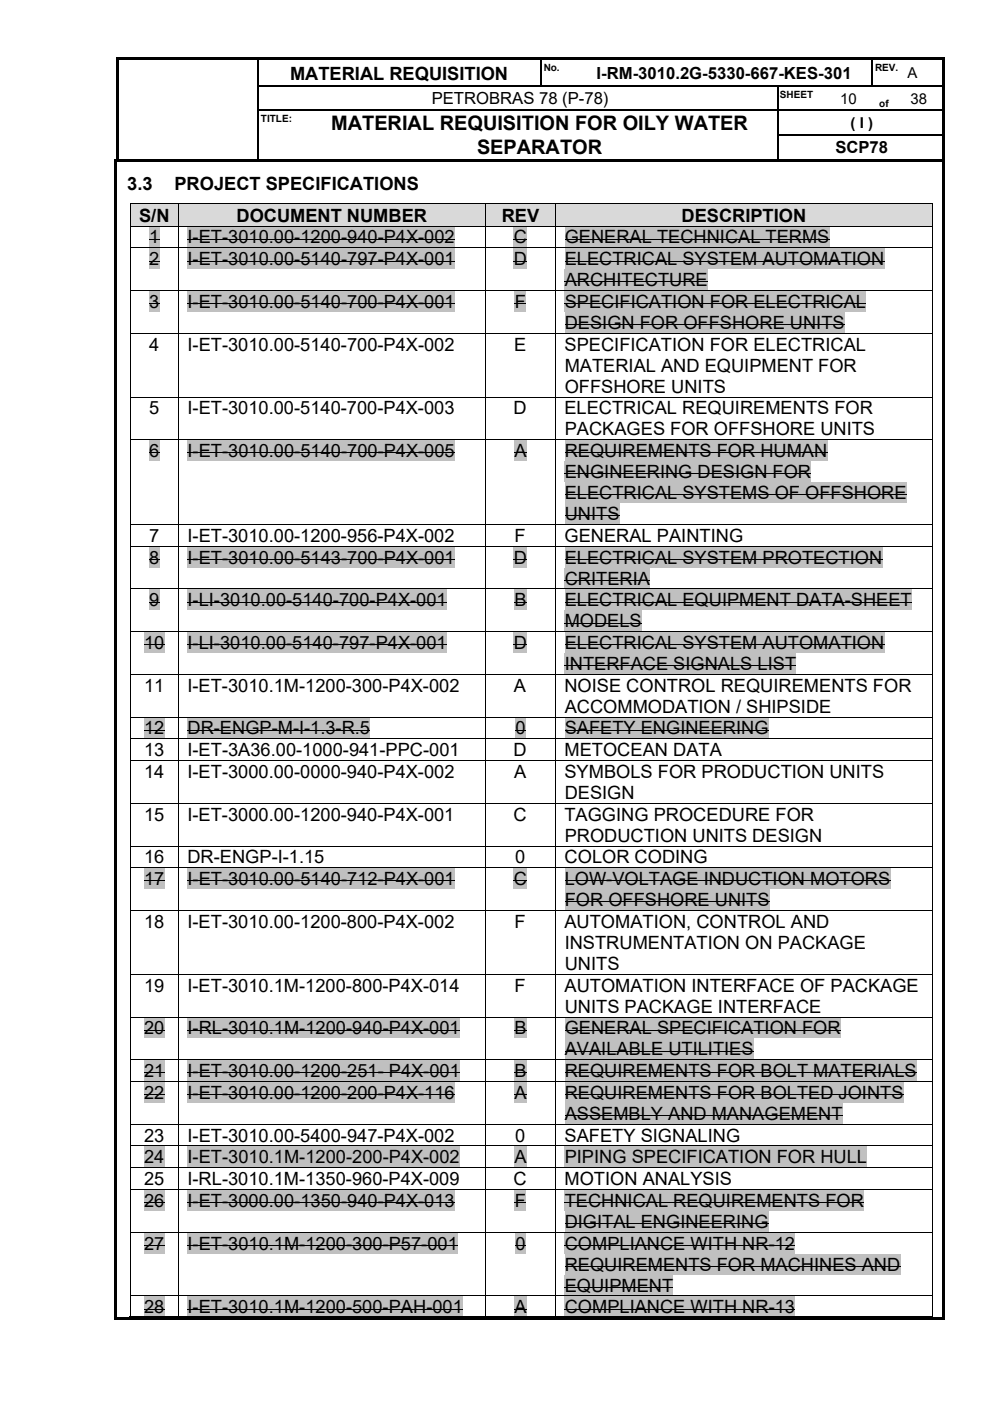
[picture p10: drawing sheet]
<svg xmlns="http://www.w3.org/2000/svg" width="210mm" height="297mm" viewBox="0 0 210 297" stroke-linecap="round" stroke-linejoin="round" font-family="sans-serif">
<defs><g id="words">
<g font-size="4.2">
<text x="70.2" y="27.6">MATERIAL REQUISITION FOR OILY WATER</text>
<text x="101.2" y="32.6">SEPARATOR</text>
</g>
<g font-size="3.9">
<text x="61.5" y="16.9">MATERIAL REQUISITION</text>
<text x="27" y="40.2">3.3</text>
<text x="37" y="40.2">PROJECT SPECIFICATIONS</text>
<text x="29.5" y="47">S/N</text>
<text x="50.2" y="47">DOCUMENT NUMBER</text>
<text x="106.4" y="47">REV</text>
<text x="144.5" y="47">DESCRIPTION</text>
<text x="31.6" y="51.6">1</text>
<text x="39.8" y="51.6">I-ET-3010.00-1200-940-P4X-002</text>
<text x="109" y="51.6">C</text>
<text x="119.8" y="51.6">GENERAL TECHNICAL TERMS</text>
<text x="31.6" y="56.2">2</text>
<text x="39.8" y="56.2">I-ET-3010.00-5140-797-P4X-001</text>
<text x="109" y="56.2">D</text>
<text x="119.8" y="56.2">ELECTRICAL SYSTEM AUTOMATION</text>
<text x="31.6" y="65.3">3</text>
<text x="39.8" y="65.3">I-ET-3010.00-5140-700-P4X-001</text>
<text x="109.2" y="65.3">F</text>
<text x="119.8" y="60.7">ARCHITECTURE</text>
<text x="119.8" y="65.3">SPECIFICATION FOR ELECTRICAL</text>
<text x="119.8" y="69.7">DESIGN FOR OFFSHORE UNITS</text>
<text x="31.6" y="74.4">4</text>
<text x="39.8" y="74.4">I-ET-3010.00-5140-700-P4X-002</text>
<text x="109" y="74.4">E</text>
<text x="119.7" y="74.4">SPECIFICATION FOR ELECTRICAL</text>
<text x="119.8" y="78.8">MATERIAL AND EQUIPMENT FOR</text>
<text x="119.8" y="83.2">OFFSHORE UNITS</text>
<text x="31.6" y="87.9">5</text>
<text x="39.8" y="87.9">I-ET-3010.00-5140-700-P4X-003</text>
<text x="108.9" y="87.9">D</text>
<text x="119.7" y="87.9">ELECTRICAL REQUIREMENTS FOR</text>
<text x="119.8" y="92.3">PACKAGES FOR OFFSHORE UNITS</text>
<text x="31.6" y="96.9">6</text>
<text x="39.8" y="96.9">I-ET-3010.00-5140-700-P4X-005</text>
<text x="109.1" y="96.9">A</text>
<text x="119.8" y="96.9">REQUIREMENTS FOR HUMAN</text>
<text x="119.8" y="101.4">ENGINEERING DESIGN FOR</text>
<text x="119.8" y="105.8">ELECTRICAL SYSTEMS OF OFFSHORE</text>
<text x="119.8" y="110.3">UNITS</text>
<text x="31.6" y="114.9">7</text>
<text x="31.6" y="119.5">8</text>
<text x="39.8" y="114.9">I-ET-3010.00-1200-956-P4X-002</text>
<text x="39.8" y="119.5">I-ET-3010.00-5143-700-P4X-001</text>
<text x="109" y="119.5">D</text>
<text x="109.1" y="114.9">F</text>
<text x="119.7" y="114.9">GENERAL PAINTING</text>
<text x="119.8" y="119.5">ELECTRICAL SYSTEM PROTECTION</text>
<text x="119.8" y="123.9">CRITERIA</text>
<text x="31.6" y="128.5">9</text>
<text x="39.8" y="128.5">I-LI-3010.00-5140-700-P4X-001</text>
<text x="109.1" y="128.5">B</text>
<text x="119.8" y="128.5">ELECTRICAL EQUIPMENT DATA-SHEET</text>
<text x="30.6" y="137.6">10</text>
<text x="39.8" y="137.6">I-LI-3010.00-5140-797-P4X-001</text>
<text x="109" y="137.6">D</text>
<text x="119.8" y="133">MODELS</text>
<text x="119.8" y="137.6">ELECTRICAL SYSTEM AUTOMATION</text>
<text x="119.8" y="142">INTERFACE SIGNALS LIST</text>
<text x="30.6" y="146.7">11</text>
<text x="39.8" y="146.7">I-ET-3010.1M-1200-300-P4X-002</text>
<text x="109" y="146.7">A</text>
<text x="119.7" y="146.7">NOISE CONTROL REQUIREMENTS FOR</text>
<text x="30.6" y="155.7">12</text>
<text x="39.8" y="155.7">DR-ENGP-M-I-1.3-R.5</text>
<text x="109.3" y="155.7">0</text>
<text x="119.8" y="155.7">SAFETY ENGINEERING</text>
<text x="119.8" y="151.1">ACCOMMODATION / SHIPSIDE</text>
<text x="30.6" y="160.3">13</text>
<text x="39.8" y="160.3">I-ET-3A36.00-1000-941-PPC-001</text>
<text x="108.9" y="160.3">D</text>
<text x="119.7" y="160.3">METOCEAN DATA</text>
<text x="30.6" y="165">14</text>
<text x="39.8" y="165">I-ET-3000.00-0000-940-P4X-002</text>
<text x="109" y="165">A</text>
<text x="119.7" y="165">SYMBOLS FOR PRODUCTION UNITS</text>
<text x="119.8" y="169.4">DESIGN</text>
<text x="30.6" y="174">15</text>
<text x="39.8" y="174">I-ET-3000.00-1200-940-P4X-001</text>
<text x="108.9" y="174">C</text>
<text x="119.7" y="174">TAGGING PROCEDURE FOR</text>
<text x="119.8" y="178.5">PRODUCTION UNITS DESIGN</text>
<text x="30.6" y="183.1">16</text>
<text x="39.8" y="183.1">DR-ENGP-I-1.15</text>
<text x="109.3" y="183.1">0</text>
<text x="119.8" y="183.1">COLOR CODING</text>
<text x="30.6" y="187.7">17</text>
<text x="39.8" y="187.7">I-ET-3010.00-5140-712-P4X-001</text>
<text x="109" y="187.7">C</text>
<text x="119.8" y="187.7">LOW-VOLTAGE INDUCTION MOTORS</text>
<text x="30.6" y="196.7">18</text>
<text x="39.8" y="196.7">I-ET-3010.00-1200-800-P4X-002</text>
<text x="109.1" y="196.7">F</text>
<text x="119.7" y="196.7">AUTOMATION, CONTROL AND</text>
<text x="119.8" y="192.1">FOR OFFSHORE UNITS</text>
<text x="119.8" y="201.2">INSTRUMENTATION ON PACKAGE</text>
<text x="119.8" y="205.6">UNITS</text>
<text x="30.6" y="210.2">19</text>
<text x="39.8" y="210.2">I-ET-3010.1M-1200-800-P4X-014</text>
<text x="109.1" y="210.2">F</text>
<text x="119.7" y="210.2">AUTOMATION INTERFACE OF PACKAGE</text>
<text x="119.8" y="214.7">UNITS PACKAGE INTERFACE</text>
<text x="30.6" y="219.3">20</text>
<text x="39.8" y="219.3">I-RL-3010.1M-1200-940-P4X-001</text>
<text x="109.1" y="219.3">B</text>
<text x="119.8" y="219.3">GENERAL SPECIFICATION FOR</text>
<text x="119.8" y="223.8">AVAILABLE UTILITIES</text>
<text x="30.6" y="228.4">21</text>
<text x="30.6" y="233">22</text>
<text x="39.8" y="228.4">I-ET-3010.00-1200-251- P4X-001</text>
<text x="39.8" y="233">I-ET-3010.00-1200-200-P4X-116</text>
<text x="109.1" y="228.4">B</text>
<text x="109.1" y="233">A</text>
<text x="119.8" y="228.4">REQUIREMENTS FOR BOLT MATERIALS</text>
<text x="119.8" y="233">REQUIREMENTS FOR BOLTED JOINTS</text>
<text x="119.8" y="237.4">ASSEMBLY AND MANAGEMENT</text>
<text x="30.6" y="242">23</text>
<text x="39.8" y="242">I-ET-3010.00-5400-947-P4X-002</text>
<text x="109.3" y="242">0</text>
<text x="119.7" y="242">SAFETY SIGNALING</text>
<text x="30.6" y="246.7">24</text>
<text x="30.6" y="251.3">25</text>
<text x="39.8" y="251.3">I-RL-3010.1M-1350-960-P4X-009</text>
<text x="39.8" y="246.7">I-ET-3010.1M-1200-200-P4X-002</text>
<text x="108.9" y="251.3">C</text>
<text x="109.1" y="246.7">A</text>
<text x="119.7" y="251.3">MOTION ANALYSIS</text>
<text x="119.8" y="246.7">PIPING SPECIFICATION FOR HULL</text>
<text x="30.6" y="255.9">26</text>
<text x="39.8" y="255.9">I-ET-3000.00-1350-940-P4X-013</text>
<text x="109.2" y="255.9">F</text>
<text x="119.8" y="255.9">TECHNICAL REQUIREMENTS FOR</text>
<text x="119.8" y="260.3">DIGITAL ENGINEERING</text>
<text x="30.6" y="264.9">27</text>
<text x="39.8" y="264.9">I-ET-3010.1M-1200-300-P57-001</text>
<text x="109.3" y="264.9">0</text>
<text x="119.8" y="264.9">COMPLIANCE WITH NR-12</text>
<text x="119.8" y="269.4">REQUIREMENTS FOR MACHINES AND</text>
<text x="119.8" y="273.8">EQUIPMENT</text>
<text x="30.6" y="278.4">28</text>
<text x="39.8" y="278.4">I-ET-3010.1M-1200-500-PAH-001</text>
<text x="109.1" y="278.4">A</text>
<text x="119.8" y="278.4">COMPLIANCE WITH NR-13</text>
</g>
<g font-size="3.5">
<text x="126.5" y="16.7">I-RM-3010.2G-5330-667-KES-301</text>
<text x="91.6" y="22.1">PETROBRAS 78 (P-78)</text>
<text x="177.2" y="32.5">SCP78</text>
</g>
<g font-size="3.2">
<text x="192.5" y="16.6">A</text>
<text x="178.2" y="21.9">10</text>
<text x="193.1" y="21.9">38</text>
<text x="180.4" y="27.2">( I )</text>
</g>
<g font-size="2.1">
<text x="115.3" y="15.2">No.</text>
<text x="185.6" y="15.2">REV.</text>
<text x="165.4" y="20.8">SHEET</text>
<text x="186.5" y="22.7">of</text>
<text x="55.4" y="25.9">TITLE:</text>
</g>
</g></defs>
<g fill="#000">
<path d="M24.7 12.2h.6v.6h-.6zM24.7 12.2h175.6v.6h-175.6zM24.7 12.8h.6v5.4h-.6zM24.7 18.2h.6v.2h-.6zM54.6 18.2h.3v.2h-.3zM164.8 18.2h.3v.2h-.3zM199.7 12.2h.6v.6h-.6zM199.7 12.8h.6v5.4h-.6zM199.7 18.2h.6v.2h-.6zM24.7 18.4h.6v4.8h-.6zM24.7 23.2h.6v.3h-.6zM24.7 23.5h.6v5.1h-.6z"/>
<path d="M24.7 28.6h.6v.2h-.6zM24.7 28.8h.6v4.8h-.6zM54.6 23.2h.3v.3h-.3zM54.6 28.6h.3v.2h-.3zM164.8 23.2h.3v.3h-.3zM164.8 28.6h.3v.2h-.3zM199.7 18.4h.6v4.8h-.6zM199.7 23.2h.6v.3h-.6zM199.7 23.5h.6v5.1h-.6zM199.7 28.6h.6v.2h-.6zM199.7 28.8h.6v4.8h-.6z"/>
</g>
<g fill="none" stroke="#000" stroke-width=".25">
<path d="M54.7 12.8v5.4M54.7 18.4v4.8M54.9 18.3h109.9M114.8 12.8v5.4M164.9 18.4v4.8M165.1 18.3h34.6M185 12.8v5.4M54.7 23.5v5.1M54.7 28.8v4.8M54.9 23.3h109.9M164.9 23.5v5.1M164.9 28.8v4.8"/>
<path d="M165.1 23.3h34.6M165.1 28.7h34.6"/>
</g>
<g fill="#d9d9d9">
<path d="M27.7 43.3h10.1v4.6h-10.1z"/>
<path d="M29.5 43.3h6.5v4.6h-6.5z"/>
<path d="M38 43.3h64.8v4.6h-64.8z"/>
<path d="M39.8 43.3h61.2v4.6h-61.2z"/>
<path d="M103 43.3h14.8v4.6h-14.8z"/>
<path d="M104.8 43.3h11.2v4.6h-11.2z"/>
<path d="M118 43.3h79.6v4.6h-79.6z"/>
<path d="M119.8 43.3h76v4.6h-76z"/>
</g>
<path d="M27.5 43.1h.2v.2h-.2zM197.6 43.1h.2v.2h-.2z" fill="#000"/>
<path d="M27.5 43.2h170.3M27.6 43.3v4.6M37.9 43.3v4.6M102.9 43.3v4.6M117.9 43.3v4.6M197.7 43.3v4.6" fill="none" stroke="#000" stroke-width=".21"/>
<path d="M31.6 48h2.2v4.5h-2.2z" fill="#c0c0c0"/>
<path d="M31.6 50.7h2.2" fill="none" stroke="#000" stroke-width=".21"/>
<path d="M39.8 48h56.7v4.5h-56.7z" fill="#c0c0c0"/>
<path d="M39.8 50.7h56.7" fill="none" stroke="#000" stroke-width=".21"/>
<path d="M109 48h2.8v4.5h-2.8z" fill="#c0c0c0"/>
<path d="M109 50.7h2.8" fill="none" stroke="#000" stroke-width=".21"/>
<path d="M119.8 48h56.1v4.5h-56.1z" fill="#c0c0c0"/>
<path d="M27.5 47.9h170.3M27.6 48v4.5M37.9 48v4.5M102.9 48v4.5M117.9 48v4.5M119.8 50.7h56.1M197.7 48v4.5" fill="none" stroke="#000" stroke-width=".21"/>
<path d="M31.6 52.6h2.2v4.5h-2.2z" fill="#c0c0c0"/>
<path d="M31.6 55.3h2.2" fill="none" stroke="#000" stroke-width=".21"/>
<path d="M39.8 52.6h56.7v4.5h-56.7z" fill="#c0c0c0"/>
<path d="M39.8 55.3h56.7" fill="none" stroke="#000" stroke-width=".21"/>
<path d="M109 52.6h2.8v4.5h-2.8z" fill="#c0c0c0"/>
<path d="M109 55.3h2.8" fill="none" stroke="#000" stroke-width=".21"/>
<path d="M119.8 52.6h67.8v4.5h-67.8z" fill="#c0c0c0"/>
<path d="M119.8 55.3h67.8" fill="none" stroke="#000" stroke-width=".21"/>
<path d="M119.8 57.1h30.3v4.4h-30.3z" fill="#c0c0c0"/>
<path d="M27.5 52.6h170.3M27.6 52.6v8.9M37.9 52.6v8.9M102.9 52.6v8.9M117.9 52.6v8.9M119.8 59.8h30.3M197.7 52.6v8.9" fill="none" stroke="#000" stroke-width=".21"/>
<path d="M31.6 61.7h2.2v4.4h-2.2z" fill="#c0c0c0"/>
<path d="M31.6 64.4h2.2" fill="none" stroke="#000" stroke-width=".21"/>
<path d="M39.8 61.7h56.7v4.4h-56.7z" fill="#c0c0c0"/>
<path d="M39.8 64.4h56.7" fill="none" stroke="#000" stroke-width=".21"/>
<path d="M109.2 61.7h2.4v4.4h-2.4z" fill="#c0c0c0"/>
<path d="M109.2 64.4h2.4" fill="none" stroke="#000" stroke-width=".21"/>
<path d="M119.8 61.7h63.9v4.4h-63.9z" fill="#c0c0c0"/>
<path d="M119.8 64.4h63.9" fill="none" stroke="#000" stroke-width=".21"/>
<path d="M119.8 66.1h59.4v4.5h-59.4z" fill="#c0c0c0"/>
<g fill="none" stroke="#000" stroke-width=".21">
<path d="M27.5 61.6h170.3M27.5 70.7h170.3M27.6 61.7v8.9M27.6 70.8v13.3M37.9 61.7v8.9M37.9 70.8v13.3M102.9 61.7v8.9M102.9 70.8v13.3M117.9 61.7v8.9M117.9 70.8v13.3M119.8 68.8h59.4M197.7 61.7v8.9"/>
<path d="M197.7 70.8v13.3M27.5 84.2h170.3M27.6 84.3v8.9M37.9 84.3v8.9M102.9 84.3v8.9M117.9 84.3v8.9M197.7 84.3v8.9"/>
</g>
<path d="M31.6 93.3h2.2v4.5h-2.2z" fill="#c0c0c0"/>
<path d="M31.6 96h2.2" fill="none" stroke="#000" stroke-width=".21"/>
<path d="M39.8 93.3h56.7v4.5h-56.7z" fill="#c0c0c0"/>
<path d="M39.8 96h56.7" fill="none" stroke="#000" stroke-width=".21"/>
<path d="M109.1 93.3h2.6v4.5h-2.6z" fill="#c0c0c0"/>
<path d="M109.1 96h2.6" fill="none" stroke="#000" stroke-width=".21"/>
<path d="M119.8 93.3h55.7v4.5h-55.7z" fill="#c0c0c0"/>
<path d="M119.8 96h55.7" fill="none" stroke="#000" stroke-width=".21"/>
<path d="M119.8 97.8h52.2v4.4h-52.2z" fill="#c0c0c0"/>
<path d="M119.8 100.5h52.2" fill="none" stroke="#000" stroke-width=".21"/>
<path d="M119.8 102.2h72.5v4.5h-72.5z" fill="#c0c0c0"/>
<path d="M119.8 104.9h72.5" fill="none" stroke="#000" stroke-width=".21"/>
<path d="M119.8 106.7h11.6v4.4h-11.6z" fill="#c0c0c0"/>
<g fill="none" stroke="#000" stroke-width=".21">
<path d="M27.5 93.2h170.3M27.6 93.3v17.8M37.9 93.3v17.8M102.9 93.3v17.8M117.9 93.3v17.8M197.7 93.3v17.8M27.5 111.2h170.3M27.6 111.3v4.4M37.9 111.3v4.4M102.9 111.3v4.4M117.9 111.3v4.4M119.8 109.4h11.6"/>
<path d="M197.7 111.3v4.4"/>
</g>
<path d="M31.6 115.9h2.2v4.4h-2.2z" fill="#c0c0c0"/>
<path d="M31.6 118.6h2.2" fill="none" stroke="#000" stroke-width=".21"/>
<path d="M39.8 115.9h56.7v4.4h-56.7z" fill="#c0c0c0"/>
<path d="M39.8 118.6h56.7" fill="none" stroke="#000" stroke-width=".21"/>
<path d="M109 115.9h2.8v4.4h-2.8z" fill="#c0c0c0"/>
<path d="M109 118.6h2.8" fill="none" stroke="#000" stroke-width=".21"/>
<path d="M119.8 115.9h67.3v4.4h-67.3z" fill="#c0c0c0"/>
<path d="M119.8 118.6h67.3" fill="none" stroke="#000" stroke-width=".21"/>
<path d="M119.8 120.3h18.1v4.5h-18.1z" fill="#c0c0c0"/>
<path d="M27.5 115.8h170.3M27.6 115.9v8.9M37.9 115.9v8.9M102.9 115.9v8.9M117.9 115.9v8.9M197.7 115.9v8.9M119.8 123h18.1" fill="none" stroke="#000" stroke-width=".21"/>
<path d="M31.6 124.9h2.2v4.5h-2.2z" fill="#c0c0c0"/>
<path d="M31.6 127.6h2.2" fill="none" stroke="#000" stroke-width=".21"/>
<path d="M39.8 124.9h55v4.5h-55z" fill="#c0c0c0"/>
<path d="M39.8 127.6h55" fill="none" stroke="#000" stroke-width=".21"/>
<path d="M109.1 124.9h2.6v4.5h-2.6z" fill="#c0c0c0"/>
<path d="M109.1 127.6h2.6" fill="none" stroke="#000" stroke-width=".21"/>
<path d="M119.8 124.9h73.6v4.5h-73.6z" fill="#c0c0c0"/>
<path d="M119.8 127.6h73.6" fill="none" stroke="#000" stroke-width=".21"/>
<path d="M119.8 129.4h16.3v4.4h-16.3z" fill="#c0c0c0"/>
<path d="M27.5 124.9h170.3M27.6 124.9v8.9M37.9 124.9v8.9M102.9 124.9v8.9M117.9 124.9v8.9M119.8 132.1h16.3M197.7 124.9v8.9" fill="none" stroke="#000" stroke-width=".21"/>
<path d="M30.6 134h4.3v4.5h-4.3z" fill="#c0c0c0"/>
<path d="M30.6 136.7h4.3" fill="none" stroke="#000" stroke-width=".21"/>
<path d="M39.8 134h55v4.5h-55z" fill="#c0c0c0"/>
<path d="M39.8 136.7h55" fill="none" stroke="#000" stroke-width=".21"/>
<path d="M109 134h2.8v4.5h-2.8z" fill="#c0c0c0"/>
<path d="M109 136.7h2.8" fill="none" stroke="#000" stroke-width=".21"/>
<path d="M119.8 134h67.8v4.5h-67.8z" fill="#c0c0c0"/>
<path d="M119.8 136.7h67.8" fill="none" stroke="#000" stroke-width=".21"/>
<path d="M119.8 138.5h49.1v4.4h-49.1z" fill="#c0c0c0"/>
<g fill="none" stroke="#000" stroke-width=".21">
<path d="M27.5 133.9h170.3M27.6 134v8.9M37.9 134v8.9M102.9 134v8.9M117.9 134v8.9M197.7 134v8.9M27.5 143h170.3M27.6 143.1v8.9M37.9 143.1v8.9M102.9 143.1v8.9M117.9 143.1v8.9M119.8 141.1h49.1"/>
<path d="M197.7 143.1v8.9"/>
</g>
<path d="M30.6 152.1h4.3v4.5h-4.3z" fill="#c0c0c0"/>
<path d="M30.6 154.8h4.3" fill="none" stroke="#000" stroke-width=".21"/>
<path d="M39.8 152.1h38.7v4.5h-38.7z" fill="#c0c0c0"/>
<path d="M39.8 154.8h38.7" fill="none" stroke="#000" stroke-width=".21"/>
<path d="M109.3 152.1h2.2v4.5h-2.2z" fill="#c0c0c0"/>
<path d="M109.3 154.8h2.2" fill="none" stroke="#000" stroke-width=".21"/>
<path d="M119.8 152.1h43.2v4.5h-43.2z" fill="#c0c0c0"/>
<g fill="none" stroke="#000" stroke-width=".21">
<path d="M27.5 152h170.3M27.5 156.7h170.3M27.6 152.1v4.5M27.6 156.7v4.5M37.9 152.1v4.5M37.9 156.7v4.5M102.9 152.1v4.5M102.9 156.7v4.5M117.9 152.1v4.5M117.9 156.7v4.5M119.8 154.8h43.2M197.7 152.1v4.5"/>
<path d="M197.7 156.7v4.5M27.5 161.3h170.3M27.5 170.3h170.3M27.5 179.4h170.3M27.6 161.4v8.8M27.6 170.4v8.9M27.6 179.5v4.4M37.9 161.4v8.8M37.9 170.4v8.9M37.9 179.5v4.4M102.9 161.4v8.8M102.9 170.4v8.9"/>
<path d="M102.9 179.5v4.4M117.9 161.4v8.8M117.9 170.4v8.9M117.9 179.5v4.4M197.7 161.4v8.8M197.7 170.4v8.9M197.7 179.5v4.4"/>
</g>
<path d="M30.6 184.1h4.3v4.4h-4.3z" fill="#c0c0c0"/>
<path d="M30.6 186.8h4.3" fill="none" stroke="#000" stroke-width=".21"/>
<path d="M39.8 184.1h56.7v4.4h-56.7z" fill="#c0c0c0"/>
<path d="M39.8 186.8h56.7" fill="none" stroke="#000" stroke-width=".21"/>
<path d="M109 184.1h2.8v4.4h-2.8z" fill="#c0c0c0"/>
<path d="M109 186.8h2.8" fill="none" stroke="#000" stroke-width=".21"/>
<path d="M119.8 184.1h69v4.4h-69z" fill="#c0c0c0"/>
<path d="M119.8 186.8h69" fill="none" stroke="#000" stroke-width=".21"/>
<path d="M119.8 188.5h43.4v4.5h-43.4z" fill="#c0c0c0"/>
<g fill="none" stroke="#000" stroke-width=".21">
<path d="M27.5 184h170.3M27.5 193.1h170.3M27.6 184.1v8.9M27.6 193.1v13.4M37.9 184.1v8.9M37.9 193.1v13.4M102.9 184.1v8.9M102.9 193.1v13.4M117.9 184.1v8.9M117.9 193.1v13.4M119.8 191.2h43.4M197.7 184.1v8.9"/>
<path d="M197.7 193.1v13.4M27.5 206.6h170.3M27.6 206.7v8.8M37.9 206.7v8.8M102.9 206.7v8.8M117.9 206.7v8.8M197.7 206.7v8.8"/>
</g>
<path d="M30.6 215.7h4.3v4.5h-4.3z" fill="#c0c0c0"/>
<path d="M30.6 218.4h4.3" fill="none" stroke="#000" stroke-width=".21"/>
<path d="M39.8 215.7h57.7v4.5h-57.7z" fill="#c0c0c0"/>
<path d="M39.8 218.4h57.7" fill="none" stroke="#000" stroke-width=".21"/>
<path d="M109.1 215.7h2.6v4.5h-2.6z" fill="#c0c0c0"/>
<path d="M109.1 218.4h2.6" fill="none" stroke="#000" stroke-width=".21"/>
<path d="M119.8 215.7h58.5v4.5h-58.5z" fill="#c0c0c0"/>
<path d="M119.8 218.4h58.5" fill="none" stroke="#000" stroke-width=".21"/>
<path d="M119.8 220.2h40.1v4.4h-40.1z" fill="#c0c0c0"/>
<path d="M27.5 215.6h170.3M27.6 215.7v8.9M37.9 215.7v8.9M102.9 215.7v8.9M117.9 215.7v8.9M197.7 215.7v8.9M119.8 222.9h40.1" fill="none" stroke="#000" stroke-width=".21"/>
<path d="M30.6 224.8h4.3v4.4h-4.3z" fill="#c0c0c0"/>
<path d="M30.6 227.5h4.3" fill="none" stroke="#000" stroke-width=".21"/>
<path d="M39.8 224.8h57.8v4.4h-57.8z" fill="#c0c0c0"/>
<path d="M39.8 227.5h57.8" fill="none" stroke="#000" stroke-width=".21"/>
<path d="M109.1 224.8h2.6v4.4h-2.6z" fill="#c0c0c0"/>
<path d="M109.1 227.5h2.6" fill="none" stroke="#000" stroke-width=".21"/>
<path d="M119.8 224.8h74.6v4.4h-74.6z" fill="#c0c0c0"/>
<path d="M27.5 224.7h170.3M27.6 224.8v4.4M37.9 224.8v4.4M102.9 224.8v4.4M117.9 224.8v4.4M119.8 227.5h74.6M197.7 224.8v4.4" fill="none" stroke="#000" stroke-width=".21"/>
<path d="M30.6 229.4h4.3v4.4h-4.3z" fill="#c0c0c0"/>
<path d="M30.6 232.1h4.3" fill="none" stroke="#000" stroke-width=".21"/>
<path d="M39.8 229.4h56.7v4.4h-56.7z" fill="#c0c0c0"/>
<path d="M39.8 232.1h56.7" fill="none" stroke="#000" stroke-width=".21"/>
<path d="M109.1 229.4h2.6v4.4h-2.6z" fill="#c0c0c0"/>
<path d="M109.1 232.1h2.6" fill="none" stroke="#000" stroke-width=".21"/>
<path d="M119.8 229.4h71.8v4.4h-71.8z" fill="#c0c0c0"/>
<path d="M119.8 232.1h71.8" fill="none" stroke="#000" stroke-width=".21"/>
<path d="M119.8 233.8h58.9v4.5h-58.9z" fill="#c0c0c0"/>
<g fill="none" stroke="#000" stroke-width=".21">
<path d="M27.5 229.3h170.3M27.5 238.4h170.3M27.6 229.4v8.9M27.6 238.4v4.5M37.9 229.4v8.9M37.9 238.4v4.5M102.9 229.4v8.9M102.9 238.4v4.5M117.9 229.4v8.9M117.9 238.4v4.5M119.8 236.5h58.9M197.7 229.4v8.9"/>
<path d="M197.7 238.4v4.5"/>
</g>
<g fill="#c0c0c0">
<path d="M30.6 243.1h4.3v4.4h-4.3z"/>
<path d="M39.8 243.1h57.7v4.4h-57.7z"/>
<path d="M109.1 243.1h2.6v4.4h-2.6z"/>
<path d="M119.8 243.1h64.1v4.4h-64.1z"/>
</g>
<path d="M27.5 243h170.3M27.5 247.6h170.3M27.6 243.1v4.4M27.6 247.7v4.4M37.9 243.1v4.4M37.9 247.7v4.4M102.9 243.1v4.4M102.9 247.7v4.4M117.9 243.1v4.4M117.9 247.7v4.4M197.7 243.1v4.4M197.7 247.7v4.4" fill="none" stroke="#000" stroke-width=".21"/>
<path d="M30.6 252.3h4.3v4.4h-4.3z" fill="#c0c0c0"/>
<path d="M30.6 255h4.3" fill="none" stroke="#000" stroke-width=".21"/>
<path d="M39.8 252.3h56.7v4.4h-56.7z" fill="#c0c0c0"/>
<path d="M39.8 255h56.7" fill="none" stroke="#000" stroke-width=".21"/>
<path d="M109.2 252.3h2.4v4.4h-2.4z" fill="#c0c0c0"/>
<path d="M109.2 255h2.4" fill="none" stroke="#000" stroke-width=".21"/>
<path d="M119.8 252.3h63.4v4.4h-63.4z" fill="#c0c0c0"/>
<path d="M119.8 255h63.4" fill="none" stroke="#000" stroke-width=".21"/>
<path d="M119.8 256.7h43.2v4.5h-43.2z" fill="#c0c0c0"/>
<path d="M27.5 252.2h170.3M27.6 252.3v8.9M37.9 252.3v8.9M102.9 252.3v8.9M117.9 252.3v8.9M119.8 259.4h43.2M197.7 252.3v8.9" fill="none" stroke="#000" stroke-width=".21"/>
<path d="M30.6 261.3h4.3v4.5h-4.3z" fill="#c0c0c0"/>
<path d="M30.6 264h4.3" fill="none" stroke="#000" stroke-width=".21"/>
<path d="M39.8 261.3h57.3v4.5h-57.3z" fill="#c0c0c0"/>
<path d="M39.8 264h57.3" fill="none" stroke="#000" stroke-width=".21"/>
<path d="M109.3 261.3h2.2v4.5h-2.2z" fill="#c0c0c0"/>
<path d="M109.3 264h2.2" fill="none" stroke="#000" stroke-width=".21"/>
<path d="M119.8 261.3h48.8v4.5h-48.8z" fill="#c0c0c0"/>
<path d="M119.8 264h48.8" fill="none" stroke="#000" stroke-width=".21"/>
<path d="M119.8 265.8h71.2v4.4h-71.2z" fill="#c0c0c0"/>
<path d="M119.8 268.5h71.2" fill="none" stroke="#000" stroke-width=".21"/>
<path d="M119.8 270.2h23v4.5h-23z" fill="#c0c0c0"/>
<path d="M27.5 261.3h170.3M27.6 261.3v13.4M37.9 261.3v13.4M102.9 261.3v13.4M117.9 261.3v13.4M119.8 272.9h23M197.7 261.3v13.4" fill="none" stroke="#000" stroke-width=".21"/>
<path d="M30.6 274.8h4.3v4.5h-4.3z" fill="#c0c0c0"/>
<path d="M30.6 277.5h4.3" fill="none" stroke="#000" stroke-width=".21"/>
<path d="M39.8 274.8h58.4v4.5h-58.4z" fill="#c0c0c0"/>
<path d="M39.8 277.5h58.4" fill="none" stroke="#000" stroke-width=".21"/>
<path d="M109.1 274.8h2.6v4.5h-2.6z" fill="#c0c0c0"/>
<path d="M109.1 277.5h2.6" fill="none" stroke="#000" stroke-width=".21"/>
<path d="M119.8 274.8h48.8v4.5h-48.8z" fill="#c0c0c0"/>
<path d="M27.5 274.8h170.3M27.5 279.2h10.3M27.6 274.8v4.5M37.9 274.8v4.5M38 279.2h64.8M102.9 274.8v4.5M103 279.2h14.8M117.9 274.8v4.5M118 279.2h79.6M119.8 277.5h48.8M197.7 274.8v4.5" fill="none" stroke="#000" stroke-width=".21"/>
<path d="M24.1 33.8h.6v.6h-.6zM24.1 33.8h176.2v.6h-176.2zM199.7 33.8h.6v.6h-.6zM24.1 34.4h.6v245.4h-.6zM24.1 279.3h175.6v.5h-175.6zM197.6 279.1h.2v.2h-.2zM199.7 34.4h.6v245.4h-.6zM199.7 279.3h.6v.5h-.6z" fill="#000"/>
<use href="#words"/>
</svg>
